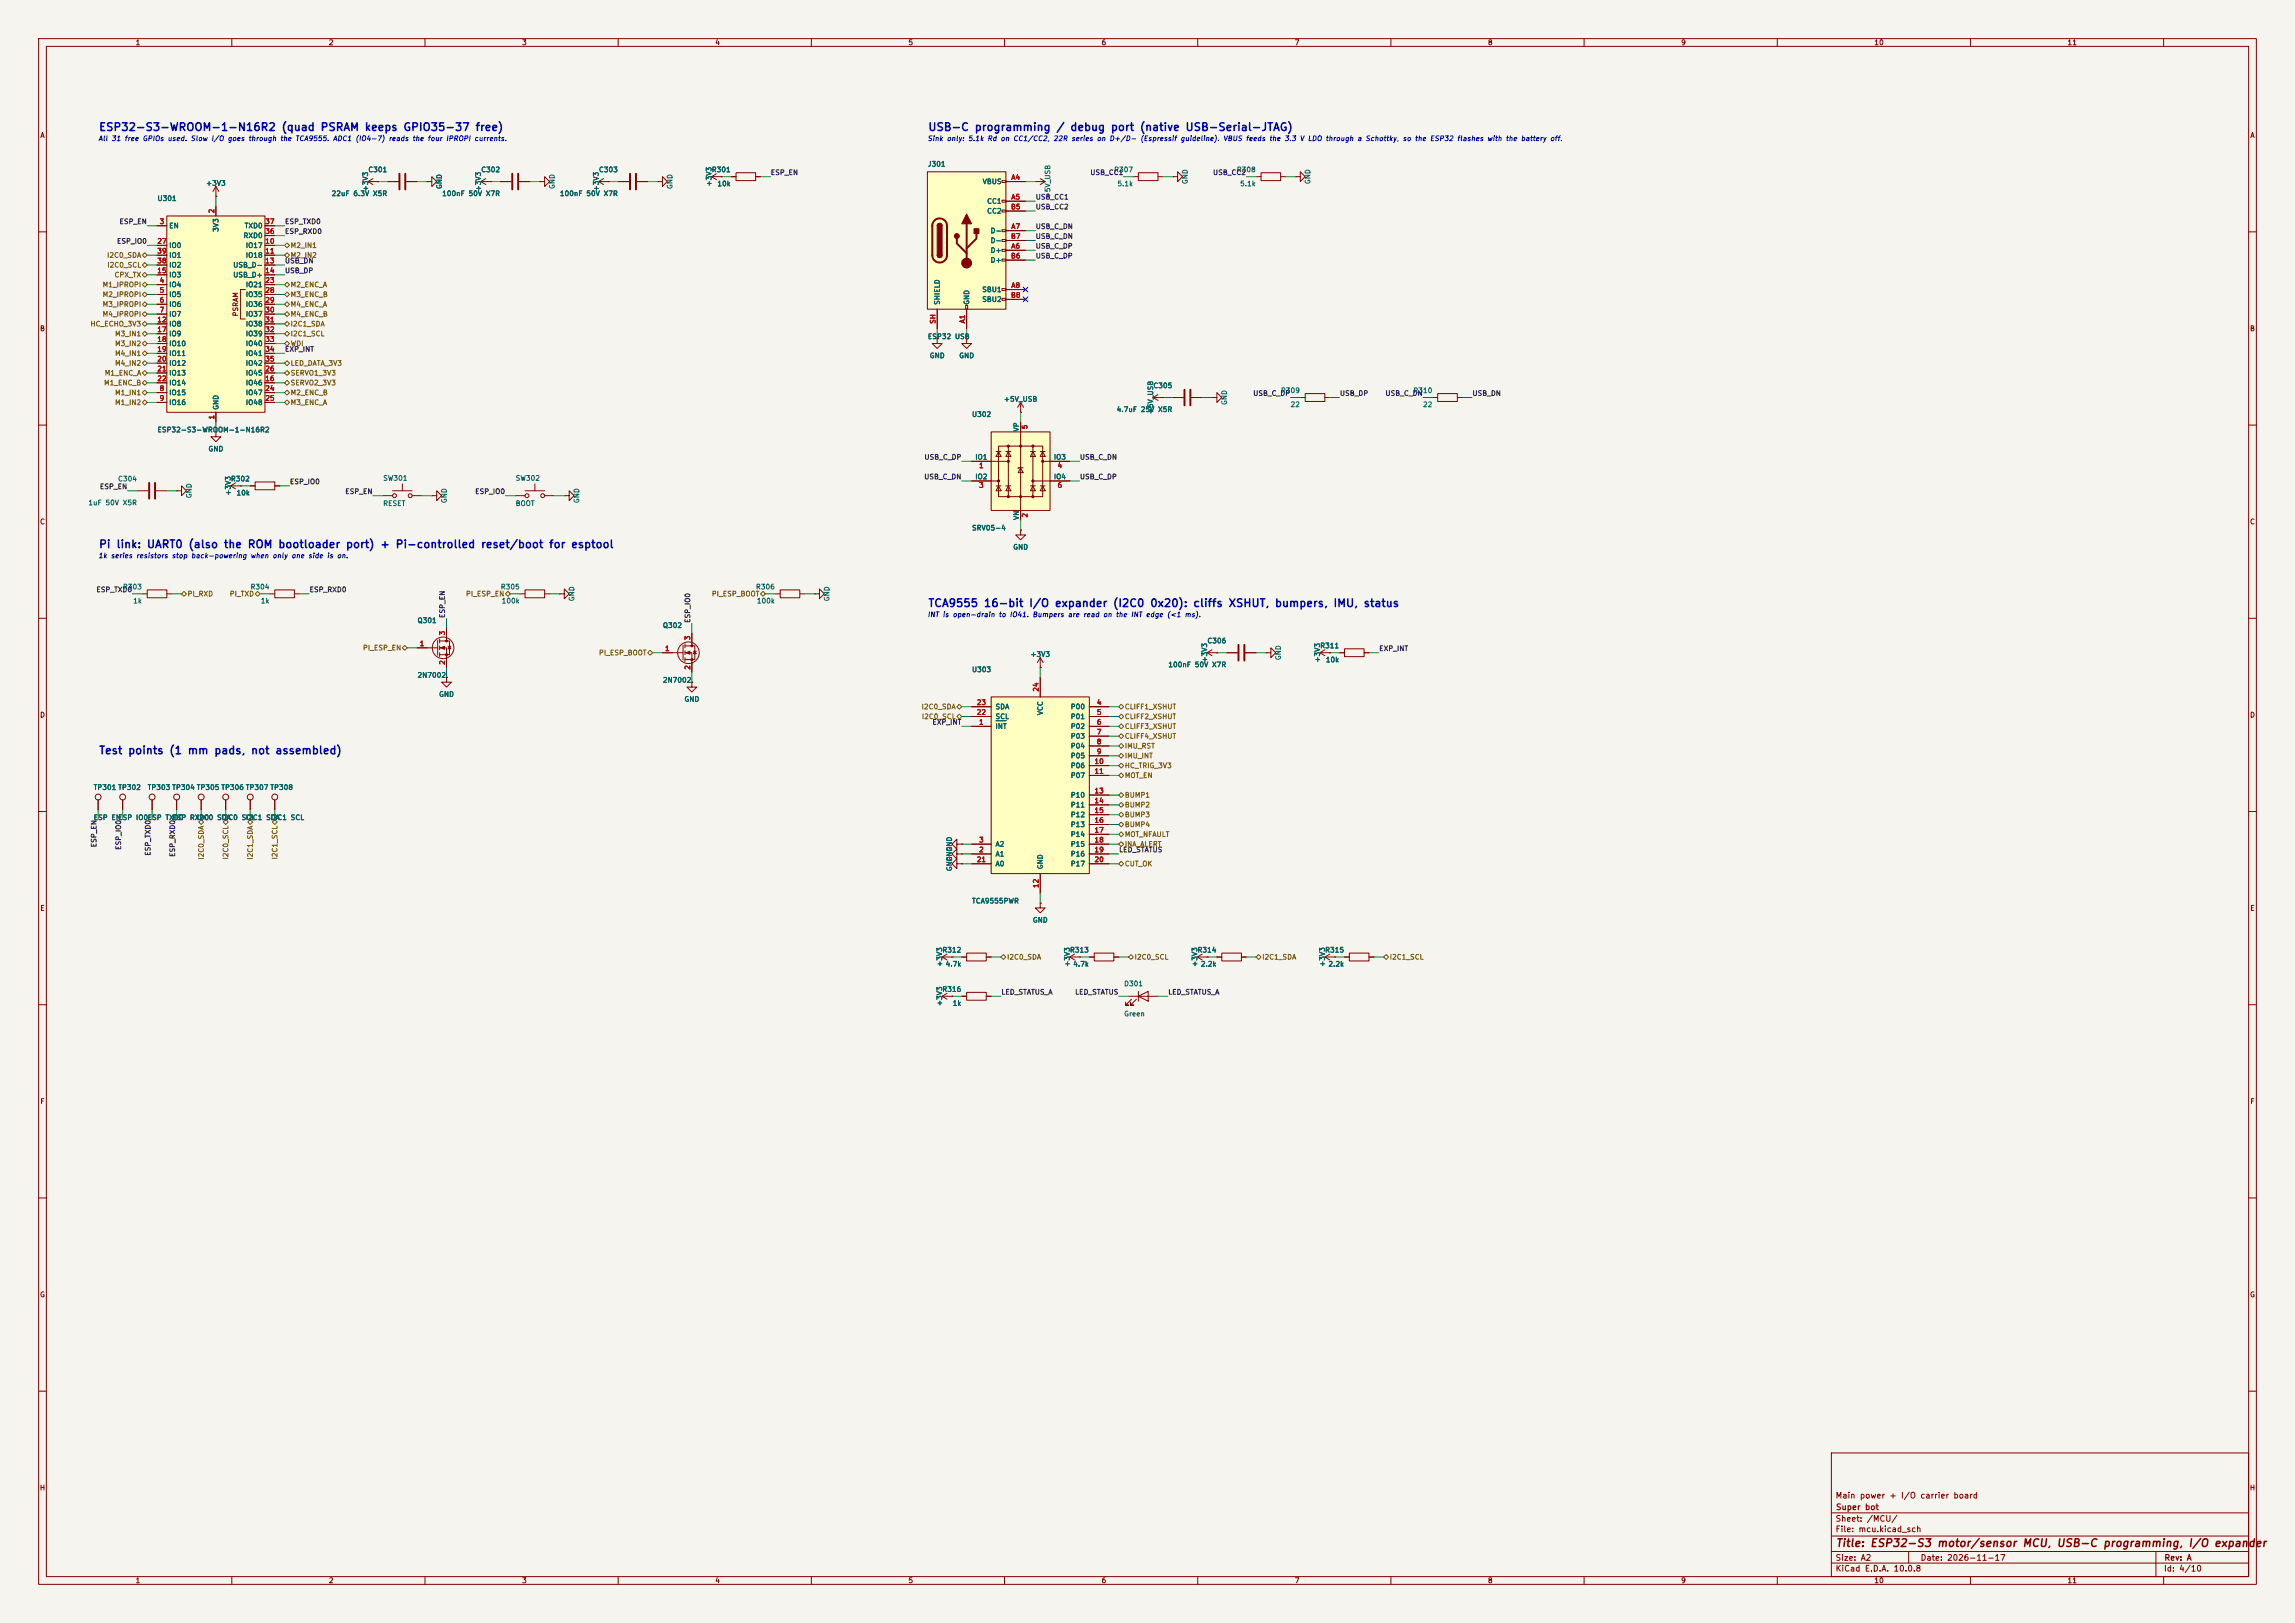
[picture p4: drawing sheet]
<svg xmlns="http://www.w3.org/2000/svg" width="594mm" height="420mm" viewBox="0 0 594 420" stroke-linecap="round" stroke-linejoin="round" font-family="sans-serif">
<defs><g id="words">
<g font-size="2" fill="#0000c2">
<text x="25.5" y="34.4">ESP32-S3-WROOM-1-N16R2 (quad PSRAM keeps GPIO35-37 free)</text>
<text x="240.1" y="34.4">USB-C programming / debug port (native USB-Serial-JTAG)</text>
<text x="25.5" y="142.3">Pi link: UART0 (also the ROM bootloader port) + Pi-controlled reset/boot for esptool</text>
<text x="240.1" y="157.6">TCA9555 16-bit I/O expander (I2C0 0x20): cliffs XSHUT, bumpers, IMU, status</text>
<text x="25.5" y="195.7">Test points (1 mm pads, not assembled)</text>
</g>
<text font-size="2" fill="#840000" x="475" y="400.8">Title: ESP32-S3 motor/sensor MCU, USB-C programming, I/O expander</text>
<g font-size="1.5" fill="#840000">
<text x="475" y="388.1">Main power + I/O carrier board</text>
<text x="475" y="394.1">Sheet: /MCU/</text>
<text x="475.1" y="391.1">Super bot</text>
<text x="475" y="396.8">File: mcu.kicad_sch</text>
<text x="475" y="407">KiCad E.D.A. 10.0.8</text>
<text x="475" y="404.2">Size: A2</text>
<text x="497" y="404.2">Date: 2026-11-17</text>
<text x="560" y="407">Id: 4/10</text>
<text x="560.1" y="404.2">Rev: A</text>
</g>
<g font-size="1.3" fill="#840000">
<text x="35" y="12">1</text>
<text x="85" y="12">2</text>
<text x="135" y="12">3</text>
<text x="185" y="12">4</text>
<text x="235" y="12">5</text>
<text x="285" y="12">6</text>
<text x="335" y="12">7</text>
<text x="385" y="12">8</text>
<text x="435" y="12">9</text>
<text x="485" y="12">10</text>
<text x="535" y="12">11</text>
<text x="10.3" y="36">A</text>
<text x="582.3" y="36">A</text>
<text x="61.9" y="82" transform="rotate(-90 61.9 82)">PSRAM</text>
<text x="10.2" y="86">B</text>
<text x="582.2" y="86">B</text>
<text x="10.2" y="136">C</text>
<text x="582.2" y="136">C</text>
<text x="10.2" y="186">D</text>
<text x="582.2" y="186">D</text>
<text x="10.3" y="236">E</text>
<text x="582.3" y="236">E</text>
<text x="10.3" y="286">F</text>
<text x="582.3" y="286">F</text>
<text x="10.2" y="336">G</text>
<text x="582.2" y="336">G</text>
<text x="10.2" y="386">H</text>
<text x="582.2" y="386">H</text>
<text x="35" y="410">1</text>
<text x="85" y="410">2</text>
<text x="135" y="410">3</text>
<text x="185" y="410">4</text>
<text x="235" y="410">5</text>
<text x="285" y="410">6</text>
<text x="335" y="410">7</text>
<text x="385" y="410">8</text>
<text x="435" y="410">9</text>
<text x="485" y="410">10</text>
<text x="535" y="410">11</text>
</g>
<g font-size="1.3" fill="#0000c2">
<text x="25.3" y="36.8">All 31 free GPIOs used. Slow I/O goes through the TCA9555. ADC1 (IO4-7) reads the four IPROPI currents.</text>
<text x="239.9" y="36.8">Sink only: 5.1k Rd on CC1/CC2, 22R series on D+/D- (Espressif guideline). VBUS feeds the 3.3 V LDO through a Schottky, so the ESP32 flashes with the battery off.</text>
<text x="25.3" y="144.8">1k series resistors stop back-powering when only one side is on.</text>
<text x="239.9" y="160">INT is open-drain to IO41. Bumpers are read on the INT edge (&lt;1 ms).</text>
</g>
<g font-size="1.3" fill="#006464">
<text x="95.2" y="44.9">C301</text>
<text x="124.4" y="44.9">C302</text>
<text x="154.9" y="44.9">C303</text>
<text x="184.1" y="44.9">R301</text>
<text x="240" y="43.4">J301</text>
<text x="254.2" y="48">VBUS</text>
<text x="288.2" y="44.9">R307</text>
<text x="307.7" y="47.8" transform="rotate(-90 307.7 47.8)">GND</text>
<text x="320" y="44.9">R308</text>
<text x="339.4" y="47.8" transform="rotate(-90 339.4 47.8)">GND</text>
<text x="40.6" y="52.3">U301</text>
<text x="53.2" y="48.4">+3V3</text>
<text x="85.7" y="51">22uF 6.3V X5R</text>
<text x="95.6" y="49.7" transform="rotate(-90 95.6 49.7)">+3V3</text>
<text x="114.3" y="51">100nF 50V X7R</text>
<text x="114.7" y="49.1" transform="rotate(-90 114.7 49.1)">GND</text>
<text x="124.8" y="49.7" transform="rotate(-90 124.8 49.7)">+3V3</text>
<text x="143.9" y="49.1" transform="rotate(-90 143.9 49.1)">GND</text>
<text x="144.8" y="51">100nF 50V X7R</text>
<text x="155.2" y="49.7" transform="rotate(-90 155.2 49.7)">+3V3</text>
<text x="174.3" y="49.1" transform="rotate(-90 174.3 49.1)">GND</text>
<text x="184.5" y="48.4" transform="rotate(-90 184.5 48.4)">+3V3</text>
<text x="185.5" y="48.5">10k</text>
<text x="255.4" y="53">CC1</text>
<text x="272.1" y="51.4" transform="rotate(-90 272.1 51.4)">+5V_USB</text>
<text x="289.1" y="48.5">5.1k</text>
<text x="320.8" y="48.5">5.1k</text>
<text x="43.7" y="59.4">EN</text>
<text x="63.2" y="59.4">TXD0</text>
<text x="255.4" y="55.6">CC2</text>
<text x="43.7" y="64.5">IO0</text>
<text x="56.8" y="60.1" transform="rotate(-90 56.8 60.1)">3V3</text>
<text x="62.9" y="61.9">RXD0</text>
<text x="63.5" y="64.5">IO17</text>
<text x="256.3" y="65.7">D+</text>
<text x="256.3" y="60.7">D-</text>
<text x="256.3" y="63.2">D-</text>
<text x="43.7" y="69.5">IO2</text>
<text x="43.7" y="67">IO1</text>
<text x="60.2" y="69.5">USB_D-</text>
<text x="63.5" y="67">IO18</text>
<text x="256.3" y="68.3">D+</text>
<text x="43.7" y="74.6">IO4</text>
<text x="43.7" y="77.2">IO5</text>
<text x="43.7" y="72.1">IO3</text>
<text x="60.2" y="72.1">USB_D+</text>
<text x="63.5" y="74.6">IO21</text>
<text x="63.5" y="77.2">IO35</text>
<text x="254.1" y="75.9">SBU1</text>
<text x="43.7" y="79.7">IO6</text>
<text x="43.7" y="82.2">IO7</text>
<text x="63.5" y="79.7">IO36</text>
<text x="63.5" y="82.2">IO37</text>
<text x="243.5" y="79" transform="rotate(-90 243.5 79)">SHIELD</text>
<text x="251.2" y="79" transform="rotate(-90 251.2 79)">GND</text>
<text x="254.1" y="78.4">SBU2</text>
<text x="43.7" y="84.8">IO8</text>
<text x="43.7" y="87.3">IO9</text>
<text x="43.7" y="89.9">IO10</text>
<text x="63.5" y="84.8">IO38</text>
<text x="63.5" y="87.3">IO39</text>
<text x="63.5" y="89.9">IO40</text>
<text x="240" y="88">ESP32 USB</text>
<text x="43.7" y="92.4">IO11</text>
<text x="43.7" y="94.9">IO12</text>
<text x="63.5" y="92.4">IO41</text>
<text x="63.5" y="94.9">IO42</text>
<text x="240.5" y="93">GND</text>
<text x="248.1" y="93">GND</text>
<text x="43.7" y="97.5">IO13</text>
<text x="43.7" y="100">IO14</text>
<text x="63.5" y="100">IO46</text>
<text x="63.5" y="97.5">IO45</text>
<text x="298.4" y="100.7">C305</text>
<text x="43.7" y="102.6">IO15</text>
<text x="43.7" y="105.1">IO16</text>
<text x="56.8" y="106.2" transform="rotate(-90 56.8 106.2)">GND</text>
<text x="63.5" y="102.6">IO47</text>
<text x="63.5" y="105.1">IO48</text>
<text x="259.7" y="104.2">+5V_USB</text>
<text x="288.9" y="106.9">4.7uF 25V X5R</text>
<text x="298.8" y="107.3" transform="rotate(-90 298.8 107.3)">+5V_USB</text>
<text x="317.9" y="104.9" transform="rotate(-90 317.9 104.9)">GND</text>
<text x="331.4" y="102">R309</text>
<text x="333.9" y="105.6">22</text>
<text x="365.7" y="102">R310</text>
<text x="368.2" y="105.6">22</text>
<text x="40.6" y="112.2">ESP32-S3-WROOM-1-N16R2</text>
<text x="251.4" y="108.2">U302</text>
<text x="264" y="111.8" transform="rotate(-90 264 111.8)">VP</text>
<text x="53.8" y="117.1">GND</text>
<text x="252.3" y="119.2">IO1</text>
<text x="272.6" y="119.2">IO3</text>
<text x="30.4" y="124.9">C304</text>
<text x="59.6" y="124.9">R302</text>
<text x="99" y="124.7">SW301</text>
<text x="133.3" y="124.7">SW302</text>
<text x="252.3" y="124.3">IO2</text>
<text x="272.6" y="124.3">IO4</text>
<text x="22.7" y="131">1uF 50V X5R</text>
<text x="49.9" y="129.1" transform="rotate(-90 49.9 129.1)">GND</text>
<text x="60" y="128.4" transform="rotate(-90 60 128.4)">+3V3</text>
<text x="61.1" y="128.5">10k</text>
<text x="99" y="131.2">RESET</text>
<text x="115.9" y="130.3" transform="rotate(-90 115.9 130.3)">GND</text>
<text x="133.3" y="131.2">BOOT</text>
<text x="150.2" y="130.3" transform="rotate(-90 150.2 130.3)">GND</text>
<text x="251.4" y="137.6">SRV05-4</text>
<text x="264" y="134.7" transform="rotate(-90 264 134.7)">VN</text>
<text x="262.1" y="142.5">GND</text>
<text x="31.7" y="152.8">R303</text>
<text x="64.7" y="152.8">R304</text>
<text x="129.5" y="152.8">R305</text>
<text x="148.9" y="155.7" transform="rotate(-90 148.9 155.7)">GND</text>
<text x="195.5" y="152.8">R306</text>
<text x="215" y="155.7" transform="rotate(-90 215 155.7)">GND</text>
<text x="34.4" y="156.4">1k</text>
<text x="67.4" y="156.4">1k</text>
<text x="107.9" y="161.5">Q301</text>
<text x="129.7" y="156.4">100k</text>
<text x="195.8" y="156.4">100k</text>
<text x="171.4" y="162.8">Q302</text>
<text x="312.4" y="166.8">C306</text>
<text x="266.6" y="170.3">+3V3</text>
<text x="302.3" y="173">100nF 50V X7R</text>
<text x="312.7" y="171.6" transform="rotate(-90 312.7 171.6)">+3V3</text>
<text x="331.8" y="171" transform="rotate(-90 331.8 171)">GND</text>
<text x="341.6" y="168.1">R311</text>
<text x="341.9" y="171.6" transform="rotate(-90 341.9 171.6)">+3V3</text>
<text x="343" y="171.7">10k</text>
<text x="107.9" y="175.7">2N7002</text>
<text x="171.4" y="176.9">2N7002</text>
<text x="251.4" y="174.2">U303</text>
<text x="113.5" y="180.6">GND</text>
<text x="177" y="181.9">GND</text>
<text x="257.5" y="183.8">SDA</text>
<text x="270.2" y="185.2" transform="rotate(-90 270.2 185.2)">VCC</text>
<text x="277" y="183.8">P00</text>
<text x="257.5" y="188.9">INT</text>
<text x="257.5" y="186.4">SCL</text>
<text x="277" y="186.4">P01</text>
<text x="277" y="188.9">P02</text>
<text x="277" y="191.5">P03</text>
<text x="277" y="194">P04</text>
<text x="277" y="196.5">P05</text>
<text x="277" y="199.1">P06</text>
<text x="277" y="201.6">P07</text>
<text x="24.1" y="204.7">TP301 TP302</text>
<text x="38.1" y="204.7">TP303 TP304 TP305 TP306 TP307 TP308</text>
<text x="277" y="206.7">P10</text>
<text x="277" y="209.2">P11</text>
<text x="24.1" y="212.5">ESP EN</text>
<text x="30.5" y="212.5">ESP IO0ESP TXD0</text>
<text x="44.4" y="212.5">ESP RXD0</text>
<text x="50.8" y="212.5">I2C0 SDA</text>
<text x="57.1" y="212.5">I2C0 SCL</text>
<text x="63.5" y="212.5">I2C1 SDA</text>
<text x="69.8" y="212.5">I2C1 SCL</text>
<text x="277" y="211.8">P12</text>
<text x="277" y="214.3">P13</text>
<text x="246.7" y="220.5" transform="rotate(-90 246.7 220.5)">GND</text>
<text x="257.5" y="221.9">A1</text>
<text x="257.5" y="219.4">A2</text>
<text x="277" y="216.9">P14</text>
<text x="277" y="219.4">P15</text>
<text x="277" y="221.9">P16</text>
<text x="246.7" y="225.6" transform="rotate(-90 246.7 225.6)">GND</text>
<text x="246.7" y="223" transform="rotate(-90 246.7 223)">GND</text>
<text x="257.5" y="224.5">A0</text>
<text x="270.2" y="225.1" transform="rotate(-90 270.2 225.1)">GND</text>
<text x="277" y="224.5">P17</text>
<text x="251.4" y="234.1">TCA9555PWR</text>
<text x="267.2" y="239">GND</text>
<text x="243.8" y="246.8">R312</text>
<text x="244.1" y="250.3" transform="rotate(-90 244.1 250.3)">+3V3</text>
<text x="244.6" y="250.4">4.7k</text>
<text x="276.8" y="246.8">R313</text>
<text x="277.2" y="250.3" transform="rotate(-90 277.2 250.3)">+3V3</text>
<text x="277.6" y="250.4">4.7k</text>
<text x="309.8" y="246.8">R314</text>
<text x="310.2" y="250.3" transform="rotate(-90 310.2 250.3)">+3V3</text>
<text x="310.7" y="250.4">2.2k</text>
<text x="342.8" y="246.8">R315</text>
<text x="343.2" y="250.3" transform="rotate(-90 343.2 250.3)">+3V3</text>
<text x="343.7" y="250.4">2.2k</text>
<text x="243.8" y="257">R316</text>
<text x="290.8" y="255.5">D301</text>
<text x="244.1" y="260.5" transform="rotate(-90 244.1 260.5)">+3V3</text>
<text x="246.4" y="260.6">1k</text>
<text x="290.8" y="263.3">Green</text>
</g>
<g font-size="1.3" fill="#0f0f0f">
<text x="199.4" y="45.6">ESP_EN</text>
<text x="282.1" y="45.6">USB_CC1</text>
<text x="313.8" y="45.6">USB_CC2</text>
<text x="267.9" y="51.9">USB_CC1</text>
<text x="30.8" y="58.3">ESP_EN</text>
<text x="73.6" y="58.3">ESP_TXD0</text>
<text x="267.9" y="59.6">USB_C_DN</text>
<text x="267.9" y="54.5">USB_CC2</text>
<text x="30.1" y="63.4">ESP_IO0</text>
<text x="73.6" y="60.8">ESP_RXD0</text>
<text x="267.9" y="64.6">USB_C_DP</text>
<text x="267.9" y="62.1">USB_C_DN</text>
<text x="73.6" y="68.5">USB_DN</text>
<text x="73.6" y="71">USB_DP</text>
<text x="267.9" y="67.2">USB_C_DP</text>
<text x="73.6" y="91.3">EXP_INT</text>
<text x="324.2" y="102.7">USB_C_DP</text>
<text x="346.7" y="102.7">USB_DP</text>
<text x="358.5" y="102.7">USB_C_DN</text>
<text x="381" y="102.7">USB_DN</text>
<text x="239.1" y="119.3">USB_C_DP</text>
<text x="279.4" y="119.3">USB_C_DN</text>
<text x="74.9" y="125.6">ESP_IO0</text>
<text x="239.1" y="124.3">USB_C_DN</text>
<text x="279.4" y="124.3">USB_C_DP</text>
<text x="25.7" y="126.9">ESP_EN</text>
<text x="89.2" y="128.1">ESP_EN</text>
<text x="122.8" y="128.1">ESP_IO0</text>
<text x="24.8" y="153.5">ESP_TXD0</text>
<text x="80" y="153.5">ESP_RXD0</text>
<text x="115.4" y="160" transform="rotate(-90 115.4 160)">ESP_EN</text>
<text x="178.9" y="161.3" transform="rotate(-90 178.9 161.3)">ESP_IO0</text>
<text x="356.8" y="168.8">EXP_INT</text>
<text x="241.2" y="187.8">EXP_INT</text>
<text x="25.3" y="219.4" transform="rotate(-90 25.3 219.4)">ESP_EN</text>
<text x="31.6" y="220.1" transform="rotate(-90 31.6 220.1)">ESP_IO0</text>
<text x="39.2" y="221.6" transform="rotate(-90 39.2 221.6)">ESP_TXD0</text>
<text x="45.6" y="221.9" transform="rotate(-90 45.6 221.9)">ESP_RXD0</text>
<text x="289.5" y="220.9">LED_STATUS</text>
<text x="259.1" y="257.7">LED_STATUS_A</text>
<text x="278.1" y="257.7">LED_STATUS</text>
<text x="302.2" y="257.7">LED_STATUS_A</text>
</g>
<g font-size="1.3" fill="#a90000">
<text x="261.6" y="46.9">A4</text>
<text x="261.6" y="51.9">A5</text>
<text x="41.2" y="58.3">3</text>
<text x="55.7" y="55.3" transform="rotate(-90 55.7 55.3)">2</text>
<text x="68.5" y="58.3">37</text>
<text x="261.5" y="54.5">B5</text>
<text x="261.6" y="59.6">A7</text>
<text x="40.6" y="63.4">27</text>
<text x="40.6" y="65.9">39</text>
<text x="68.5" y="63.4">10</text>
<text x="68.5" y="65.9">11</text>
<text x="68.5" y="60.8">36</text>
<text x="261.5" y="62.1">B7</text>
<text x="261.6" y="64.6">A6</text>
<text x="40.6" y="71">15</text>
<text x="40.6" y="68.4">38</text>
<text x="68.5" y="68.4">13</text>
<text x="68.5" y="71">14</text>
<text x="261.5" y="67.2">B6</text>
<text x="41.2" y="73.5">4</text>
<text x="41.2" y="76.1">5</text>
<text x="68.5" y="73.5">23</text>
<text x="68.5" y="76.1">28</text>
<text x="261.5" y="77.3">B8</text>
<text x="261.6" y="74.8">A8</text>
<text x="40.6" y="83.7">12</text>
<text x="41.2" y="78.6">6</text>
<text x="41.2" y="81.1">7</text>
<text x="68.5" y="78.6">29</text>
<text x="68.5" y="81.1">30</text>
<text x="68.5" y="83.7">31</text>
<text x="242.4" y="83.9" transform="rotate(-90 242.4 83.9)">SH</text>
<text x="250.1" y="83.8" transform="rotate(-90 250.1 83.8)">A1</text>
<text x="40.6" y="86.2">17</text>
<text x="40.6" y="88.8">18</text>
<text x="68.5" y="86.2">32</text>
<text x="68.5" y="88.8">33</text>
<text x="40.6" y="91.3">19</text>
<text x="40.6" y="93.8">20</text>
<text x="68.5" y="91.3">34</text>
<text x="68.5" y="93.8">35</text>
<text x="40.6" y="96.4">21</text>
<text x="40.6" y="98.9">22</text>
<text x="41.2" y="101.5">8</text>
<text x="68.5" y="98.9">16</text>
<text x="68.5" y="101.5">24</text>
<text x="68.5" y="96.4">26</text>
<text x="41.2" y="104">9</text>
<text x="68.5" y="104">25</text>
<text x="55.7" y="108.7" transform="rotate(-90 55.7 108.7)">1</text>
<text x="266.2" y="111.2" transform="rotate(-90 266.2 111.2)">5</text>
<text x="253.3" y="121.4">1</text>
<text x="273.6" y="121.4">4</text>
<text x="253.3" y="126.5">3</text>
<text x="273.6" y="126.5">6</text>
<text x="266.2" y="134.1" transform="rotate(-90 266.2 134.1)">2</text>
<text x="108.5" y="167.5">1</text>
<text x="115.4" y="164.6" transform="rotate(-90 115.4 164.6)">3</text>
<text x="178.9" y="165.8" transform="rotate(-90 178.9 165.8)">3</text>
<text x="115.4" y="172.2" transform="rotate(-90 115.4 172.2)">2</text>
<text x="172" y="168.8">1</text>
<text x="178.9" y="173.5" transform="rotate(-90 178.9 173.5)">2</text>
<text x="269.1" y="179.1" transform="rotate(-90 269.1 179.1)">24</text>
<text x="252.7" y="185.3">22</text>
<text x="252.7" y="182.7">23</text>
<text x="283.7" y="182.7">4</text>
<text x="283.7" y="185.3">5</text>
<text x="253.3" y="187.8">1</text>
<text x="283.7" y="187.8">6</text>
<text x="283.7" y="190.4">7</text>
<text x="283.1" y="198">10</text>
<text x="283.7" y="192.9">8</text>
<text x="283.7" y="195.4">9</text>
<text x="283.1" y="200.5">11</text>
<text x="283.1" y="205.6">13</text>
<text x="283.1" y="208.1">14</text>
<text x="283.1" y="210.7">15</text>
<text x="283.1" y="213.2">16</text>
<text x="283.1" y="215.8">17</text>
<text x="253.3" y="220.8">2</text>
<text x="253.3" y="218.3">3</text>
<text x="283.1" y="218.3">18</text>
<text x="283.1" y="220.8">19</text>
<text x="252.7" y="223.4">21</text>
<text x="283.1" y="223.4">20</text>
<text x="269.1" y="229.9" transform="rotate(-90 269.1 229.9)">12</text>
</g>
<g font-size="1.3" fill="#725600">
<text x="75.1" y="64.5">M2_IN1</text>
<text x="27.6" y="67">I2C0_SDA</text>
<text x="27.6" y="69.5">I2C0_SCL</text>
<text x="75.1" y="67">M2_IN2</text>
<text x="26.4" y="77.2">M2_IPROPI</text>
<text x="26.4" y="74.6">M1_IPROPI</text>
<text x="29.5" y="72.1">CPX_TX</text>
<text x="75.1" y="74.6">M2_ENC_A</text>
<text x="75.1" y="77.2">M3_ENC_B</text>
<text x="26.4" y="79.7">M3_IPROPI</text>
<text x="26.4" y="82.2">M4_IPROPI</text>
<text x="75.1" y="79.7">M4_ENC_A</text>
<text x="75.1" y="82.2">M4_ENC_B</text>
<text x="23.3" y="84.8">HC_ECHO_3V3</text>
<text x="29.6" y="89.9">M3_IN2</text>
<text x="29.6" y="87.3">M3_IN1</text>
<text x="75.1" y="89.9">WDI</text>
<text x="75.1" y="87.3">I2C1_SCL</text>
<text x="75.1" y="84.8">I2C1_SDA</text>
<text x="29.6" y="92.4">M4_IN1</text>
<text x="29.6" y="94.9">M4_IN2</text>
<text x="75.1" y="94.9">LED_DATA_3V3</text>
<text x="26.8" y="100">M1_ENC_B</text>
<text x="27" y="97.5">M1_ENC_A</text>
<text x="75.1" y="97.5">SERVO1_3V3</text>
<text x="75.1" y="100">SERVO2_3V3</text>
<text x="29.6" y="105.1">M1_IN2</text>
<text x="29.6" y="102.6">M1_IN1</text>
<text x="75.1" y="105.1">M3_ENC_A</text>
<text x="75.1" y="102.6">M2_ENC_B</text>
<text x="48.4" y="154.6">PI_RXD</text>
<text x="59.3" y="154.6">PI_TXD</text>
<text x="120.5" y="154.6">PI_ESP_EN</text>
<text x="184.1" y="154.6">PI_ESP_BOOT</text>
<text x="93.8" y="168.6">PI_ESP_EN</text>
<text x="154.9" y="169.9">PI_ESP_BOOT</text>
<text x="238.4" y="183.8">I2C0_SDA</text>
<text x="291" y="183.8">CLIFF1_XSHUT</text>
<text x="238.5" y="186.4">I2C0_SCL</text>
<text x="291" y="191.5">CLIFF4_XSHUT</text>
<text x="291" y="188.9">CLIFF3_XSHUT</text>
<text x="291" y="186.4">CLIFF2_XSHUT</text>
<text x="291" y="196.5">IMU_INT</text>
<text x="291" y="194">IMU_RST</text>
<text x="291" y="201.6">MOT_EN</text>
<text x="291" y="199.1">HC_TRIG_3V3</text>
<text x="291" y="209.2">BUMP2</text>
<text x="291" y="206.7">BUMP1</text>
<text x="291" y="214.3">BUMP4</text>
<text x="291" y="211.8">BUMP3</text>
<text x="291" y="219.4">INA_ALERT</text>
<text x="291" y="216.9">MOT_NFAULT</text>
<text x="53" y="222.6" transform="rotate(-90 53 222.6)">I2C0_SDA</text>
<text x="59.4" y="222.5" transform="rotate(-90 59.4 222.5)">I2C0_SCL</text>
<text x="65.7" y="222.6" transform="rotate(-90 65.7 222.6)">I2C1_SDA</text>
<text x="72.1" y="222.5" transform="rotate(-90 72.1 222.5)">I2C1_SCL</text>
<text x="291" y="224.5">CUT_OK</text>
<text x="260.5" y="248.6">I2C0_SDA</text>
<text x="293.5" y="248.6">I2C0_SCL</text>
<text x="326.6" y="248.6">I2C1_SDA</text>
<text x="359.6" y="248.6">I2C1_SCL</text>
</g>
</g></defs>
<path d="M0 0h594v420h-594z" fill="#f5f4ef" stroke="#f5f4ef" stroke-width=".26"/>
<g fill="none" stroke="#840000" stroke-width=".26">
<path d="M10 10h574v400h-574zM12 12h570v396h-570zM60 10v2M110 10v2M160 10v2M210 10v2M260 10v2M310 10v2M360 10v2M410 10v2M460 10v2M510 10v2"/>
<path d="M560 10v2M10 60h2M582 60h2M10 110h2M582 110h2M10 160h2M317.5 168.9h2.8M322.3 168.9h2.8M582 160h2M10 210h2M582 210h2M342.9 247.7l1.3 .7"/>
<path d="M342.9 247.7h2.5M344.2 246.9l-1.3 .8M345.4 247.7h.1M348 247.7h1.2M349.2 246.6h5.1v2.1h-5.1zM354.3 247.7h1.3M10 260h2M582 260h2M10 310h2M582 310h2M10 360h2M474 376h108v32h-108z"/>
<path d="M582 360h2M474 397.5h108M474 391.5h108M60 408v2M110 408v2M160 408v2M210 408v2M260 408v2M310 408v2M360 408v2M410 408v2M460 408v2"/>
<path d="M474 404.5h108M474 401.5h108M494 401.5v3M510 408v2M558 401.5v6.5M560 408v2"/>
</g>
<path d="M320.5 166.9v4M322.1 166.9v4" fill="none" stroke="#840000" stroke-width=".51"/>
<path d="M43.2 55.9h25.4v50.8h-25.4z" fill="#ffffc2"/>
<g fill="none" stroke="#840000" stroke-width=".26">
<path d="M40.6 58.4h2.6M43.2 55.9h25.4v50.8h-25.4zM55.9 53.3v2.6M68.6 58.4h2.5M40.6 73.7h2.6M40.6 76.2h2.6M40.6 78.7h2.6M40.6 63.5h2.6M40.6 66h2.6M40.6 68.6h2.6M40.6 71.1h2.6M63.5 74.9h-1.3v7.7h1.3"/>
<path d="M68.6 73.7h2.5M68.6 76.2h2.5M68.6 78.7h2.5M68.6 63.5h2.5M68.6 66h2.5M68.6 68.6h2.5M68.6 71.1h2.5M68.6 61h2.5M40.6 81.3h2.6M40.6 83.8h2.6M40.6 99.1h2.6M40.6 86.4h2.6"/>
<path d="M40.6 88.9h2.6M40.6 91.4h2.6M40.6 94h2.6M40.6 96.5h2.6M68.6 81.3h2.5M68.6 83.8h2.5M68.6 99.1h2.5M68.6 86.4h2.5M68.6 88.9h2.5M68.6 91.4h2.5M68.6 94h2.5M68.6 96.5h2.5"/>
<path d="M40.6 101.6h2.6M40.6 104.1h2.6M55.9 106.7v2.5M68.6 101.6h2.5M68.6 104.1h2.5M269.2 233.7v1.3h1.3l-1.3 1.2-1.2-1.2h1.2M269.2 233.7h.1M276.9 247.7l1.2 .7M276.9 247.7h2.5M278.1 246.9l-1.2 .8M279.4 247.7h.1M281.9 247.7h1.3"/>
<path d="M283.2 246.6h5.1v2.1h-5.1zM288.3 247.7h1.3"/>
</g>
<path d="M256.5 180.3h25.4v45.8h-25.4z" fill="#ffffc2"/>
<g fill="none" stroke="#840000" stroke-width=".26">
<path d="M99.1 128.3h2.5M101.6 127h5.1M104.1 125.2v1.8M106.7 128.3h2.5M111.8 128.3h1.2v-1.3l1.3 1.3-1.3 1.2v-1.2M111.8 128.3h.1M133.3 128.3h2.6M135.9 127h5.1M138.4 125.2v1.8M141 128.3h2.5M264.2 137.2v1.2h1.2l-1.2 1.3-1.3-1.3h1.3M264.2 137.2h.1"/>
<path d="M269.2 172.7h.1M269.2 170.2v2.5M269.2 175.3v5M269.2 170.2l-.7 1.3M269.2 170.2l.8 1.3M312.4 168.9h2.6M312.4 168.9l1.3 .8M313.7 168.1l-1.3 .8M315 168.9h.1M346.7 168.9h1.3M348 167.9h5.1v2h-5.1zM353.1 168.9h1.2"/>
<path d="M251.5 188h5M251.5 182.9h5M251.5 185.4h5M256.5 180.3h25.4v45.8h-25.4zM281.9 188h5.1M281.9 182.9h5.1M281.9 185.4h5.1M281.9 190.5h5.1M281.9 193h5.1M281.9 195.6h5.1M281.9 198.1h5.1M251.5 218.4h5"/>
<path d="M281.9 218.4h5.1M281.9 200.7h5.1M281.9 205.7h5.1M281.9 208.3h5.1M281.9 210.8h5.1M281.9 213.4h5.1M281.9 215.9h5.1M251.5 221h5M251.5 223.5h5M269.2 226.1v5M281.9 221h5.1M281.9 223.5h5.1"/>
<path d="M248.9 257.8h1.3M250.2 256.8h5.1v2h-5.1zM255.3 257.8h1.2"/>
<circle cx="102.1" cy="128.3" r=".51"/>
<circle cx="106.2" cy="128.3" r=".51"/>
<circle cx="136.4" cy="128.3" r=".51"/>
<circle cx="140.5" cy="128.3" r=".51"/>
</g>
<path d="M257.8 186.5h2.6" fill="none" stroke="#006464" stroke-width=".26"/>
<path d="M256.5 111.8h15.3v20.3h-15.3z" fill="#ffffc2"/>
<g fill="none" stroke="#840000" stroke-width=".26">
<path d="M55.9 50.8h.1M55.9 48.3l-.8 1.2M55.9 48.3l.7 1.2M55.9 48.3v2.5M95.2 47h2.6M95.2 47l1.3 .8M96.5 46.2l-1.3 .8M97.8 47h.1M100.3 47h2.8M105.2 47h2.7M110.5 47h1.3v-1.3l1.2 1.3-1.2 1.3v-1.3M110.5 47h.1"/>
<path d="M124.5 47h2.5M124.5 47l1.2 .8M125.7 46.2l-1.2 .8M127 47h.1M129.5 47h2.8M134.4 47h2.8M139.7 47h1.3v-1.3l1.2 1.3-1.2 1.3v-1.3M139.7 47h.1M154.9 47h2.6M154.9 47l1.3 .8M156.2 46.2l-1.3 .8M157.5 47h.1"/>
<path d="M160 47h2.8M164.8 47h2.8M170.2 47h1.2v-1.3l1.3 1.3-1.3 1.3v-1.3M170.2 47h.1M184.1 45.7l1.3 .8M184.1 45.7h2.6M185.4 45l-1.3 .7M186.7 45.7h.1M189.2 45.7h1.3M190.5 44.7h5.1v2h-5.1zM195.6 45.7h1.2M268 47h.1"/>
<path d="M268 47h2.5M269.2 46.2l1.3 .8M270.5 47l-1.3 .8M55.9 111.8v1.2h1.2l-1.2 1.3-1.3-1.3h1.3M55.9 111.8h.1M251.5 119.4h9.5M256.5 111.8h15.3v20.3h-15.3zM257.8 116.8h1.3M258.4 115.4h11.5v13.1h-11.5zM258.4 116.8l.7 1.3h-1.3zM260.3 116.8h1.3M261 116.8l.6 1.3h-1.3z"/>
<path d="M261 115.4v13.1M264.2 109.2v25.4M266.7 116.8h1.3M267.3 116.8l.7 1.3h-1.3zM267.3 115.4v13.1M269.2 116.8h1.3M269.9 116.8l.6 1.3h-1.3zM269.9 119.4h7M298.4 102.9l1.3 .7M298.4 102.9h2.6M299.7 102.1l-1.3 .8M301 102.9h.1"/>
<path d="M313.7 102.9h1.3v-1.3l1.2 1.3-1.2 1.2v-1.2M313.7 102.9h.1M35.6 127h2.8M40.4 127h2.8M59.7 125.7h2.5M59.7 125.7l1.3 .8M61 125l-1.3 .7M62.2 125.7h.1M146 128.3h1.3v-1.3l1.3 1.3-1.3 1.2v-1.2M146 128.3h.1M251.5 124.5h6.9M257.8 125.7h1.3"/>
<path d="M258.4 125.7l.7 1.3h-1.3zM260.3 125.7h1.3M261 125.7l.6 1.3h-1.3zM264.2 121l.6 1.3h-1.3zM264.8 121h-1.3v.3M266.7 125.7h1.3M267.3 125.7l.7 1.3h-1.3zM267.3 124.5h9.6M269.2 125.7h1.3M269.9 125.7l.6 1.3h-1.3zM200.7 153.7h1.2M201.9 152.7h5.1v2h-5.1z"/>
<path d="M207 153.7h1.3M107.9 167.6h5.4M113.3 165.7v3.8M113.8 165.9h2.5v3.5h-2.5M113.8 167.6h1.8v5.1M113.8 165.4v1M113.8 167.1v1M113.8 168.9v1M115.6 162.6v3.3M116 167.3h.7M116.3 167.3l.4 .6h-.7zM171.4 168.9h5.4"/>
<path d="M176.8 167v3.8M177.3 167.1h2.5v3.6h-2.5M177.3 168.9h1.8v5.1M177.3 166.6v1M177.3 168.4v1M177.3 170.2v1M179.1 176.5v1.3h1.2l-1.2 1.3-1.3-1.3h1.3M179.1 176.5h.1M179.1 163.8v3.3M179.5 168.5h.7M179.8 168.5l.4 .7h-.7zM327.7 168.9h1.2v-1.3l1.3 1.3-1.3 1.3v-1.3"/>
<path d="M327.7 168.9h.1M341.6 168.9h2.6M341.6 168.9l1.3 .8M342.9 168.1l-1.3 .8M344.2 168.9h.1M39.4 207v2.6M71.1 207v2.6M247.6 218.4v-1.2l-1.2 1.2 1.2 1.3v-1.3h1.3M248.9 218.4h.1M247.6 223.5v-1.2l-1.2 1.2 1.2 1.3v-1.3h1.3M247.6 221v-1.3l-1.2 1.3 1.2 1.3v-1.3h1.3M248.9 223.5h.1"/>
<path d="M248.9 221h.1M243.8 247.7h2.6M243.8 247.7l1.3 .7M243.8 257.8h2.6M243.8 257.8l1.3 .8M245.1 246.9l-1.3 .8M245.1 257l-1.3 .8M246.4 247.7h.1M246.4 257.8h.1M248.9 247.7h1.3M250.2 246.6h5.1v2.1h-5.1zM255.3 247.7h1.2"/>
<path d="M292.1 257.8h7.6M292.9 258.6l-1.6 1.5h.8h-.8v-.8M294.1 258.6l-1.5 1.5h.8h-.8v-.8M294.6 257.8l2.6-1.3v2.6zM294.6 256.5v2.6M309.9 247.7h2.5M309.9 247.7l1.2 .7M311.1 246.9l-1.2 .8M312.4 247.7h.1M315 247.7h1.2M316.2 246.6h5.1v2.1h-5.1zM321.3 247.7h1.3"/>
<circle cx="114.7" cy="167.6" r="2.79"/>
<circle cx="178.2" cy="168.9" r="2.79"/>
<circle cx="39.4" cy="206.2" r=".76"/>
<circle cx="71.1" cy="206.2" r=".76"/>
</g>
<g fill="#840000" stroke="#840000" stroke-width=".26">
<path d="M177.5 168.9l1.1-.4v.8z"/>
<path d="M114 167.6l1.1-.3v.7z"/>
<circle cx="258.4" cy="124.5" r=".28"/>
<circle cx="261" cy="115.4" r=".28"/>
<circle cx="261" cy="119.4" r=".28"/>
<circle cx="261" cy="128.5" r=".28"/>
<circle cx="264.2" cy="115.4" r=".28"/>
<circle cx="264.2" cy="128.5" r=".28"/>
<circle cx="267.3" cy="115.4" r=".28"/>
<circle cx="267.3" cy="124.5" r=".28"/>
<circle cx="267.3" cy="128.5" r=".28"/>
<circle cx="269.9" cy="119.4" r=".28"/>
<circle cx="179.1" cy="167.1" r=".25"/>
<circle cx="179.1" cy="170.7" r=".25"/>
<circle cx="115.6" cy="165.9" r=".25"/>
<circle cx="115.6" cy="169.4" r=".25"/>
</g>
<path d="M103.4 45v4M104.9 45v4M132.6 45v4M134.1 45v4M163.1 45v4M164.6 45v4M38.6 125v4M40.1 125v4" fill="none" stroke="#840000" stroke-width=".51"/>
<path d="M240 44.5h20.3v35.5h-20.3z" fill="#ffffc2"/>
<g fill="none" stroke="#840000" stroke-width=".26">
<path d="M40.6 58.4h2.6M55.9 50.8h.1M55.9 53.3v2.6M68.6 58.4h2.5M97.8 47h.1M100.3 47h2.8M105.2 47h2.7M110.5 47h.1M127 47h.1M129.5 47h2.8M134.4 47h2.8M157.5 47h.1"/>
<path d="M160 47h2.8M164.8 47h2.8M186.7 45.7h.1M189.2 45.7h1.3M195.6 45.7h1.2M240 44.5h20.3v35.5h-20.3zM242.6 58.4l.2-.4 .4-.2 .5 .2 .1 .4M259.3 46.7h1v.5h-1zM259.3 51.8h1v.5h-1zM259.3 54.4h1v.5h-1zM259.3 59.4h1v.5h-1zM260.3 47h5.1"/>
<path d="M260.3 52.1h5.1M260.3 59.7h5.1M260.3 54.6h5.1M293.4 45.7h1.2M294.6 44.7h5.1v2h-5.1zM299.7 45.7h1.3M303.5 45.7h1.3v-1.2l1.3 1.2-1.3 1.3v-1.3M303.5 45.7h.1M325.1 45.7h1.3M326.4 44.7h5.1v2h-5.1zM331.5 45.7h1.2M335.3 45.7h1.2v-1.2l1.3 1.2-1.3 1.3v-1.3"/>
<path d="M335.3 45.7h.1M40.6 73.7h2.6M40.6 76.2h2.6M40.6 78.7h2.6M40.6 63.5h2.6M40.6 66h2.6M40.6 68.6h2.6M40.6 71.1h2.6M68.6 73.7h2.5M68.6 76.2h2.5M68.6 78.7h2.5M68.6 63.5h2.5"/>
<path d="M68.6 66h2.5M68.6 68.6h2.5M68.6 71.1h2.5M68.6 61h2.5M242.6 66l.2 .5 .4 .2 .5-.2 .1-.5M249.9 79h.5v1h-.5zM259.3 62h1v.5h-1zM259.3 64.5h1v.5h-1zM259.3 67.1h1v.5h-1zM259.3 74.7h1v.5h-1zM259.3 77.2h1v.5h-1zM260.3 64.8h5.1"/>
<path d="M260.3 74.9h5.1M260.3 67.3h5.1M260.3 62.2h5.1M260.3 77.5h5.1M40.6 81.3h2.6M40.6 83.8h2.6M40.6 99.1h2.6M40.6 86.4h2.6M40.6 88.9h2.6M40.6 91.4h2.6M40.6 94h2.6M40.6 96.5h2.6"/>
<path d="M68.6 81.3h2.5M68.6 83.8h2.5M68.6 99.1h2.5M68.6 86.4h2.5M68.6 88.9h2.5M68.6 91.4h2.5M68.6 94h2.5M68.6 96.5h2.5M242.6 87.6v1.3h1.2l-1.2 1.3-1.3-1.3h1.3M242.6 87.6h.1M242.6 80v5.1M250.2 87.6v1.3h1.3l-1.3 1.3-1.3-1.3h1.3"/>
<path d="M250.2 87.6h.1M250.2 80v5.1M40.6 101.6h2.6M40.6 104.1h2.6M55.9 111.8h.1M55.9 106.7v2.5M68.6 101.6h2.5M68.6 104.1h2.5M251.5 119.4h5M264.2 106.7h.1M264.2 104.1l-.8 1.3M264.2 104.1l.7 1.3"/>
<path d="M264.2 104.1v2.6M264.2 109.2v2.6M271.8 119.4h5.1M301 102.9h.1M303.5 102.9h2.8M308.4 102.9h2.7M336.5 102.9h1.3M337.8 101.9h5.1v2h-5.1zM342.9 102.9h1.3M370.8 102.9h1.3M372.1 101.9h5.1v2h-5.1zM377.2 102.9h1.3"/>
<path d="M45.7 127h1.3v-1.3l1.3 1.3-1.3 1.3v-1.3M45.7 127h.1M62.2 125.7h.1M64.8 125.7h1.2M66 124.7h5.1v2h-5.1zM71.1 125.7h1.3M251.5 124.5h5M264.2 137.2h.1M264.2 132.1v2.5M271.8 124.5h5.1M36.8 153.7h1.3M38.1 152.7h5.1v2h-5.1z"/>
<path d="M43.2 153.7h1.2M69.8 153.7h1.3M71.1 152.7h5.1v2h-5.1zM76.2 153.7h1.3M134.6 153.7h1.3M135.9 152.7h5.1v2h-5.1zM141 153.7h1.2M144.8 153.7h1.2v-1.3l1.3 1.3-1.3 1.2v-1.2M144.8 153.7h.1M210.8 153.7h1.3v-1.3l1.3 1.3-1.3 1.2v-1.2M210.8 153.7h.1M107.9 167.6h2.6"/>
<path d="M115.6 175.3v1.2h1.2l-1.2 1.3-1.3-1.3h1.3M115.6 175.3h.1M115.6 162.6v2.5M115.6 170.2v2.5M171.4 168.9h2.6M179.1 176.5h.1M179.1 163.8v2.6M179.1 171.5v2.5M269.2 172.7h.1M269.2 175.3v5M315 168.9h.1M317.5 168.9h2.8"/>
<path d="M322.3 168.9h2.8M344.2 168.9h.1M346.7 168.9h1.3M353.1 168.9h1.2M251.5 188h5M251.5 182.9h5M251.5 185.4h5M281.9 188h5.1M281.9 182.9h5.1M281.9 185.4h5.1M281.9 190.5h5.1M281.9 193h5.1"/>
<path d="M281.9 195.6h5.1M281.9 198.1h5.1M25.4 207v2.6M31.7 207v2.6M39.4 207v2.6M45.7 207v2.6M52.1 207v2.6M58.4 207v2.6M64.8 207v2.6M71.1 207v2.6M248.9 218.4h.1M251.5 218.4h5"/>
<path d="M281.9 218.4h5.1M281.9 200.7h5.1M281.9 205.7h5.1M281.9 208.3h5.1M281.9 210.8h5.1M281.9 213.4h5.1M281.9 215.9h5.1M248.9 221h.1M248.9 223.5h.1M251.5 221h5M251.5 223.5h5M269.2 233.7h.1"/>
<path d="M269.2 226.1v5M281.9 221h5.1M281.9 223.5h5.1M246.4 257.8h.1M246.4 247.7h.1M248.9 247.7h1.3M248.9 257.8h1.3M255.3 247.7h1.2M255.3 257.8h1.2M279.4 247.7h.1M281.9 247.7h1.3M288.3 247.7h1.3"/>
<path d="M312.4 247.7h.1M315 247.7h1.2M321.3 247.7h1.3M345.4 247.7h.1M348 247.7h1.2M354.3 247.7h1.3"/>
<circle cx="25.4" cy="206.2" r=".76"/>
<circle cx="31.7" cy="206.2" r=".76"/>
<circle cx="45.7" cy="206.2" r=".76"/>
<circle cx="52.1" cy="206.2" r=".76"/>
<circle cx="58.4" cy="206.2" r=".76"/>
<circle cx="64.8" cy="206.2" r=".76"/>
</g>
<path d="M241.9 57.1a1.9 1.9 0 0 1 2-.4 1.9 1.9 0 0 1 1.2 1.7v7.6a1.91 1.91 0 0 1-1.9 1.9 1.91 1.91 0 0 1-1.9-1.9v-7.7zM250.2 57.9v10.2M247.6 61.7v1.3l2.6 2.5M252.7 60.5v1.2l-2.5 2.6M306.6 100.8v4.1M308.1 100.8v4.1" fill="none" stroke="#840000" stroke-width=".51"/>
<g fill="#840000" stroke="#840000" stroke-width=".26">
<path d="M242.6 58.4h1.2v7.6h-1.2z"/>
<path d="M242.8 58l.7-.2 .3 .6h-1.2z"/>
<path d="M242.6 66h1.2l-.1 .5-.5 .2-.4-.2z"/>
<path d="M250.2 55.4l1.3 2.5h-2.6z"/>
<path d="M252.1 59.2h1.3v1.3h-1.3z"/>
<circle cx="247.6" cy="61.1" r=".63"/>
<circle cx="250.2" cy="68.1" r="1.27"/>
</g>
<g fill="none" stroke="#725600" stroke-width=".26">
<path d="M36.8 68.6l.7-.7 .6 .7-.6 .6zM36.8 78.7l.7-.6 .6 .6-.6 .7zM36.8 76.2l.7-.6 .6 .6-.6 .6zM36.8 73.7l.7-.7 .6 .7-.6 .6zM36.8 71.1l.7-.6 .6 .6-.6 .7zM37.5 65.4l.6 .6-.6 .7-.7-.7zM73.7 63.5l.6-.6 .6 .6-.6 .6zM73.7 78.7l.6-.6 .6 .6-.6 .7zM73.7 73.7l.6-.7 .6 .7-.6 .6zM73.7 76.2l.6-.6 .6 .6-.6 .6zM74.3 65.4l.6 .6-.6 .7-.6-.7zM36.8 99.1l.7-.7 .6 .7-.6 .6z"/>
<path d="M36.8 91.4l.7-.6 .6 .6-.6 .7zM36.8 94l.7-.7 .6 .7-.6 .6zM36.8 96.5l.7-.6 .6 .6-.6 .7zM36.8 81.3l.7-.7 .6 .7-.6 .6zM36.8 88.9l.7-.6 .6 .6-.6 .6zM36.8 86.4l.7-.7 .6 .7-.6 .6zM37.5 83.2l.6 .6-.6 .7-.7-.7zM73.7 88.9l.6-.6 .6 .6-.6 .6zM73.7 96.5l.6-.6 .6 .6-.6 .7zM73.7 81.3l.6-.7 .6 .7-.6 .6zM73.7 99.1l.6-.7 .6 .7-.6 .6zM73.7 94l.6-.7 .6 .7-.6 .6z"/>
<path d="M73.7 86.4l.6-.7 .6 .7-.6 .6zM74.3 83.2l.6 .6-.6 .7-.6-.7zM36.8 104.1l.7-.6 .6 .6-.6 .7zM36.8 101.6l.7-.6 .6 .6-.6 .6zM73.7 104.1l.6-.6 .6 .6-.6 .7zM73.7 101.6l.6-.6 .6 .6-.6 .6zM47 153.7l.6-.7 .7 .7-.7 .6zM66 153.7l.7-.7 .6 .7-.6 .6zM130.8 153.7l.6-.7 .7 .7-.7 .6zM196.8 153.7l.7-.7 .6 .7-.6 .6zM104.1 167.6l.7-.6 .6 .6-.6 .7zM167.6 168.9l.7-.6 .6 .6-.6 .6z"/>
<path d="M247.6 182.9l.7-.7 .6 .7-.6 .6zM247.6 185.4l.7-.6 .6 .6-.6 .7zM289.6 198.1l.6-.6 .6 .6-.6 .7zM289.6 195.6l.6-.7 .6 .7-.6 .6zM289.6 193l.6-.6 .6 .6-.6 .7zM289.6 190.5l.6-.6 .6 .6-.6 .6zM289.6 188l.6-.7 .6 .7-.6 .6zM289.6 185.4l.6-.6 .6 .6-.6 .7zM289.6 182.9l.6-.7 .6 .7-.6 .6zM51.4 212.7l.7-.6 .6 .6-.6 .7zM57.8 212.7l.6-.6 .7 .6-.7 .7zM64.1 212.7l.7-.6 .6 .6-.6 .7z"/>
<path d="M70.5 212.7l.6-.6 .7 .6-.7 .7zM289.6 218.4l.6-.6 .6 .6-.6 .7zM289.6 215.9l.6-.6 .6 .6-.6 .6zM289.6 213.4l.6-.7 .6 .7-.6 .6zM289.6 210.8l.6-.6 .6 .6-.6 .7zM289.6 208.3l.6-.7 .6 .7-.6 .6zM289.6 205.7l.6-.6 .6 .6-.6 .7zM290.2 200l.6 .7-.6 .6-.6-.6zM289.6 223.5l.6-.6 .6 .6-.6 .7zM259.1 247.7l.6-.7 .6 .7-.6 .6zM292.1 247.7l.6-.7 .7 .7-.7 .6zM325.1 247.7l.7-.7 .6 .7-.6 .6z"/>
<path d="M358.1 247.7l.7-.7 .6 .7-.6 .6z"/>
</g>
<g fill="none" stroke="#009600" stroke-width=".26">
<path d="M38.1 58.4h2.5M55.9 50.8v2.5M71.1 58.4h2.6M97.8 47h2.5M107.9 47h2.6M127 47h2.5M137.2 47h2.5M157.5 47h2.5M167.6 47h2.6M186.7 45.7h2.5M196.8 45.7h2.6M265.4 54.6h2.6"/>
<path d="M265.4 52.1h2.6M265.4 47h2.6M265.4 59.7h2.6M290.8 45.7h2.6M301 45.7h2.5M322.6 45.7h2.5M332.7 45.7h2.6M38.1 76.2h2.5M38.1 78.7h2.5M38.1 71.1h2.5M38.1 68.6h2.5M38.1 66h2.5"/>
<path d="M38.1 63.5h2.5M38.1 73.7h2.5M71.1 76.2h2.6M71.1 78.7h2.6M71.1 71.1h2.6M71.1 68.6h2.6M71.1 66h2.6M71.1 63.5h2.6M71.1 73.7h2.6M71.1 61h2.6M265.4 67.3h2.6M265.4 62.2h2.6"/>
<path d="M265.4 64.8h2.6M38.1 94h2.5M38.1 81.3h2.5M38.1 83.8h2.5M38.1 86.4h2.5M38.1 88.9h2.5M38.1 91.4h2.5M38.1 96.5h2.5M38.1 99.1h2.5M71.1 94h2.6M71.1 81.3h2.6M71.1 83.8h2.6"/>
<path d="M71.1 86.4h2.6M71.1 88.9h2.6M71.1 91.4h2.6M71.1 96.5h2.6M71.1 99.1h2.6M242.6 85.1v2.5M250.2 85.1v2.5M38.1 104.1h2.5M38.1 101.6h2.5M55.9 109.2v2.6M71.1 104.1h2.6M71.1 101.6h2.6"/>
<path d="M248.9 119.4h2.6M264.2 106.7v2.5M276.9 119.4h2.5M301 102.9h2.5M311.1 102.9h2.6M334 102.9h2.5M344.2 102.9h2.5M368.3 102.9h2.5M378.5 102.9h2.5M33 127h2.6M43.2 127h2.5M62.2 125.7h2.6"/>
<path d="M72.4 125.7h2.5M96.5 128.3h2.6M109.2 128.3h2.6M130.8 128.3h2.5M143.5 128.3h2.5M248.9 124.5h2.6M264.2 134.6v2.6M276.9 124.5h2.5M34.3 153.7h2.5M44.4 153.7h2.6M67.3 153.7h2.5M77.5 153.7h2.5"/>
<path d="M132.1 153.7h2.5M142.2 153.7h2.6M198.1 153.7h2.6M208.3 153.7h2.5M105.4 167.6h2.5M115.6 160v2.6M115.6 172.7v2.6M168.9 168.9h2.5M179.1 161.3v2.5M179.1 174v2.5M269.2 172.7v2.6M315 168.9h2.5"/>
<path d="M325.1 168.9h2.6M344.2 168.9h2.5M354.3 168.9h2.6M248.9 188h2.6M248.9 182.9h2.6M248.9 185.4h2.6M287 188h2.6M287 193h2.6M287 182.9h2.6M287 195.6h2.6M287 190.5h2.6M287 185.4h2.6"/>
<path d="M287 198.1h2.6M25.4 209.6v2.5M31.7 209.6v2.5M39.4 209.6v2.5M45.7 209.6v2.5M52.1 209.6v2.5M58.4 209.6v2.5M64.8 209.6v2.5M71.1 209.6v2.5M248.9 218.4h2.6M287 210.8h2.6M287 218.4h2.6"/>
<path d="M287 205.7h2.6M287 200.7h2.6M287 208.3h2.6M287 215.9h2.6M287 213.4h2.6M248.9 221h2.6M248.9 223.5h2.6M269.2 231.1v2.6M287 221h2.6M287 223.5h2.6M246.4 247.7h2.5M246.4 257.8h2.5"/>
<path d="M256.5 247.7h2.6M256.5 257.8h2.6M279.4 247.7h2.5M289.6 247.7h2.5M289.6 257.8h2.5M299.7 257.8h2.6M312.4 247.7h2.6M322.6 247.7h2.5M345.4 247.7h2.6M355.6 247.7h2.5"/>
</g>
<path d="M264.8 74.3l1.2 1.2M264.8 76.9l1.2 1.2M266 74.3l-1.2 1.2M266 76.9l-1.2 1.2" fill="none" stroke="#000084" stroke-width=".26"/>
<path d="M257.8 186.5h2.6" fill="none" stroke="#006464" stroke-width=".26"/>
<use href="#words"/>
</svg>
